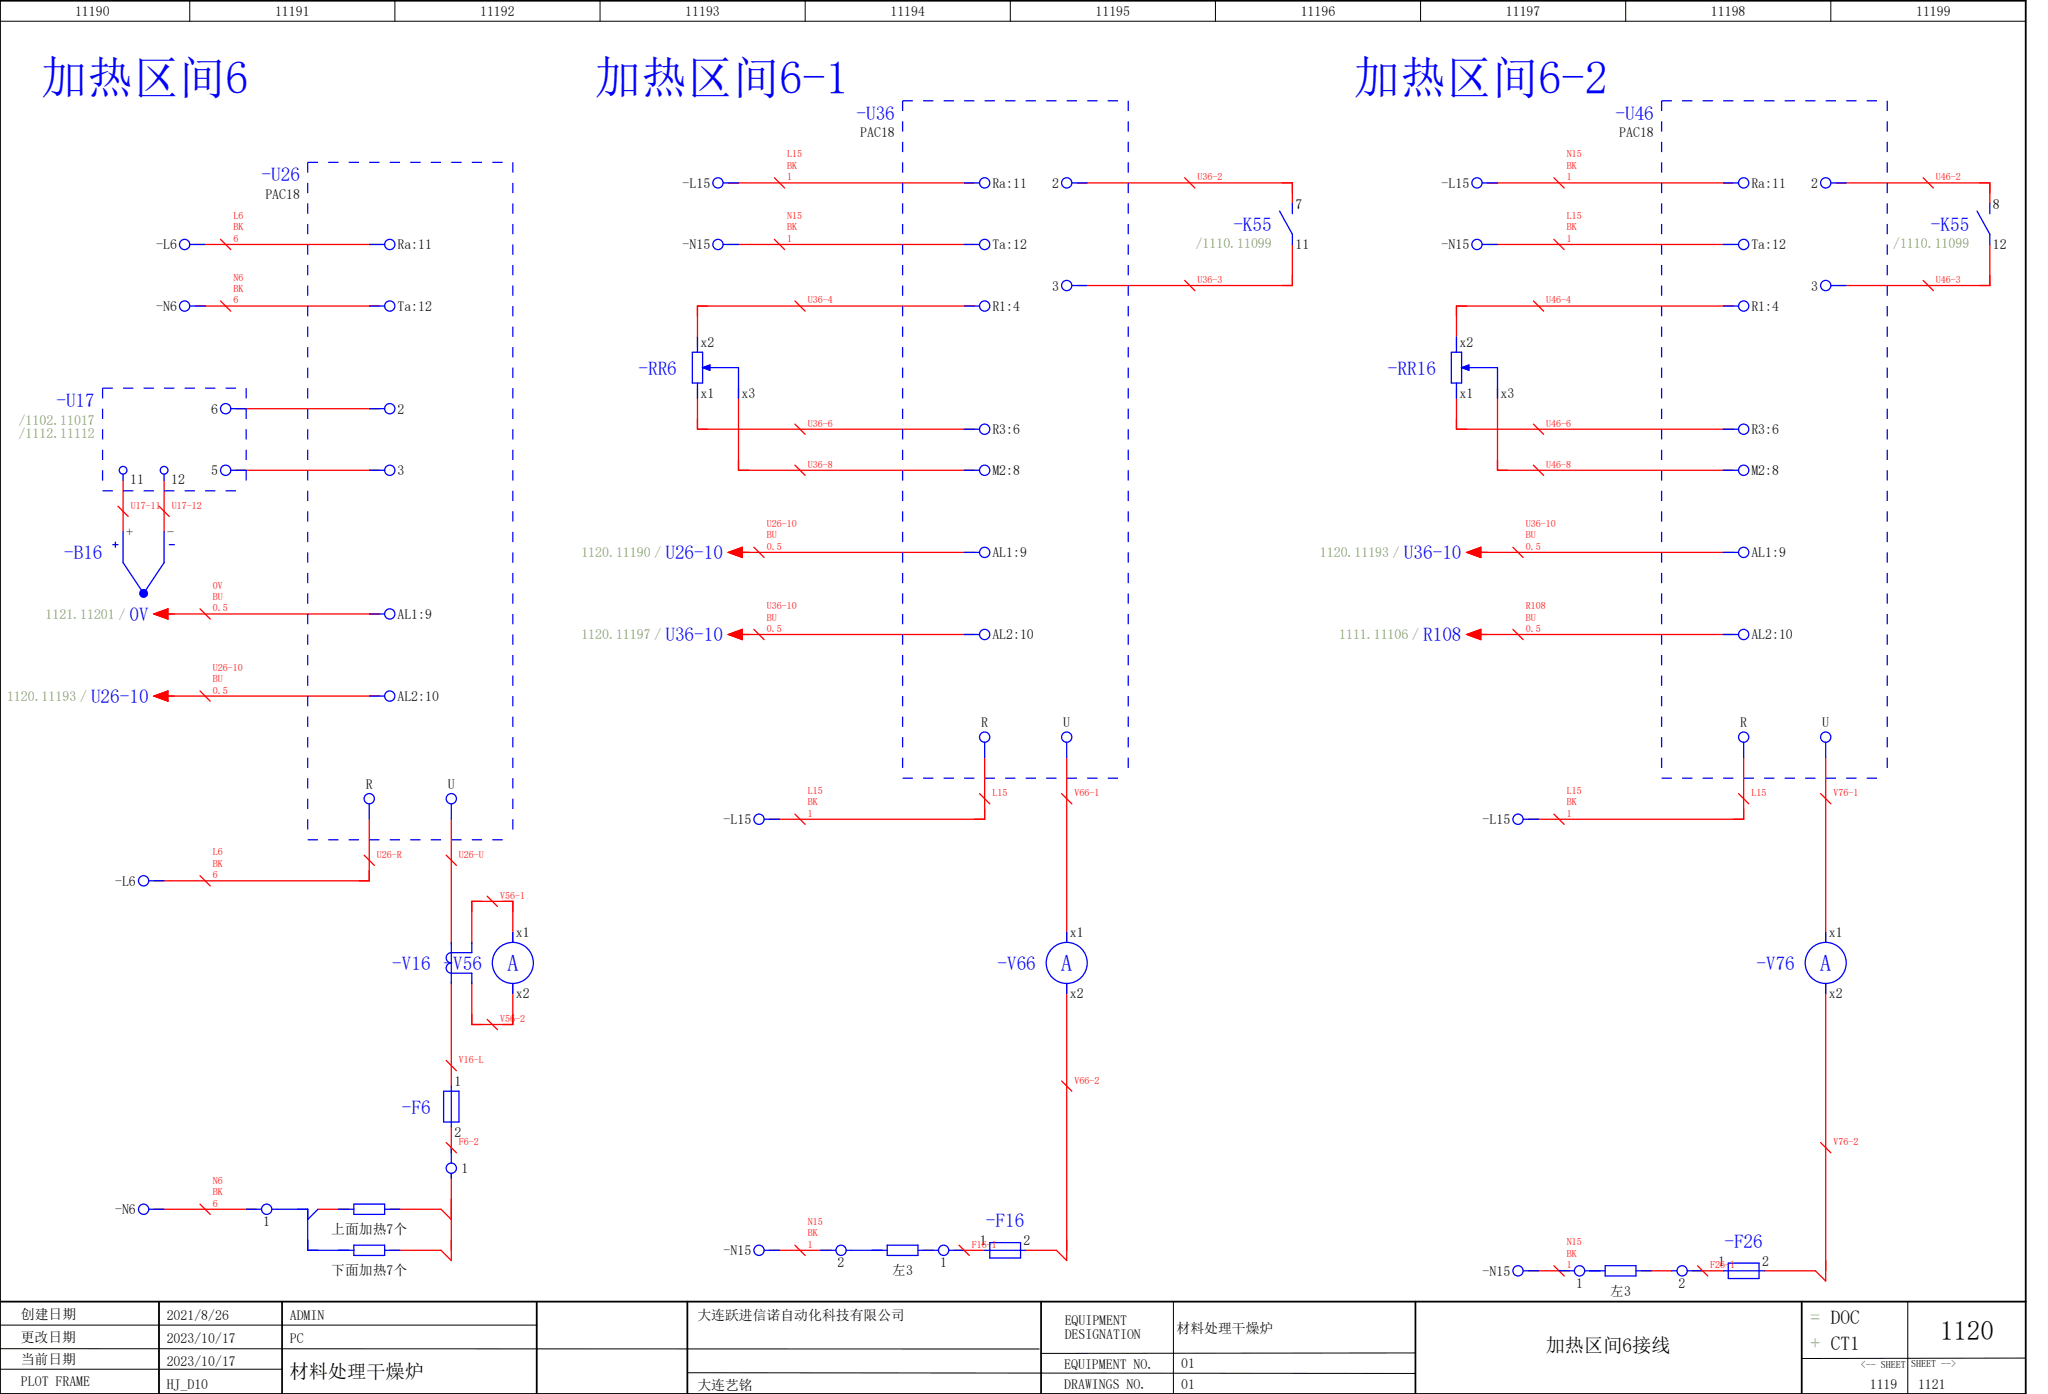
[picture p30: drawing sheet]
<svg xmlns="http://www.w3.org/2000/svg" width="399mm" height="272mm" viewBox="0 0 399 272" stroke-linecap="round" stroke-linejoin="round" font-family="sans-serif">
<defs><g id="words">
<g font-size="9" fill="#00f">
<text x="8" y="18.4">加热区间6</text>
<text x="116" y="18.4">加热区间6-1</text>
<text x="264" y="18.4">加热区间6-2</text>
</g>
<text font-size="5.3" x="378.3" y="261">1120</text>
<g font-size="4.5" fill="#00f">
<text x="98.9" y="189.3">A</text>
<text x="206.9" y="189.3">A</text>
<text x="354.9" y="189.3">A</text>
</g>
<g font-size="3.7" fill="#00f">
<text x="167" y="23.4">-U36</text>
<text x="315" y="23.4">-U46</text>
<text x="51" y="35.4">-U26</text>
<text x="240.5" y="45">-K55</text>
<text x="376.5" y="45">-K55</text>
<text x="124.5" y="73">-RR6</text>
<text x="270.6" y="73">-RR16</text>
<text x="11" y="79.4">-U17</text>
<text x="12.5" y="109">-B16</text>
<text x="129.7" y="109">U26-10</text>
<text x="273.7" y="109">U36-10</text>
<text x="25.2" y="121">0V</text>
<text x="129.7" y="125">U36-10</text>
<text x="277.5" y="125">R108</text>
<text x="17.8" y="137">U26-10</text>
<text x="76.5" y="189">-V16 -V56</text>
<text x="194.5" y="189">-V66</text>
<text x="342.5" y="189">-V76</text>
<text x="78.4" y="217">-F6</text>
<text x="192.3" y="239.1">-F16</text>
<text x="336.3" y="243.1">-F26</text>
</g>
<g font-size="3.7" fill="#7ca552">
<text x="353.1" y="258">= DOC</text>
<text x="353.1" y="263">+ CT1</text>
</g>
<g font-size="3.7">
<text x="301.4" y="263.5">加热区间6接线</text>
<text x="56.4" y="268.5">材料处理干燥炉</text>
</g>
<g font-size="2.7">
<text x="14.6" y="3.1">11190</text>
<text x="53.6" y="3.1">11191</text>
<text x="93.6" y="3.1">11192</text>
<text x="133.6" y="3.1">11193</text>
<text x="173.6" y="3.1">11194</text>
<text x="213.6" y="3.1">11195</text>
<text x="253.6" y="3.1">11196</text>
<text x="293.6" y="3.1">11197</text>
<text x="333.6" y="3.1">11198</text>
<text x="373.6" y="3.1">11199</text>
<text x="167.8" y="26.7">PAC18</text>
<text x="315.7" y="26.7">PAC18</text>
<text x="51.8" y="38.7">PAC18</text>
<text x="133.1" y="36.6">-L15</text>
<text x="193.5" y="36.6">Ra:11</text>
<text x="205.2" y="36.6">2</text>
<text x="252.6" y="40.7">7</text>
<text x="281.1" y="36.6">-L15</text>
<text x="341.5" y="36.6">Ra:11</text>
<text x="353.2" y="36.6">2</text>
<text x="388.6" y="40.7">8</text>
<text x="30.5" y="48.6">-L6</text>
<text x="77.5" y="48.6">Ra:11</text>
<text x="133.1" y="48.6">-N15</text>
<text x="193.5" y="48.6">Ta:12</text>
<text x="252.6" y="48.6">11</text>
<text x="281.1" y="48.6">-N15</text>
<text x="341.5" y="48.6">Ta:12</text>
<text x="388.6" y="48.6">12</text>
<text x="205.2" y="56.6">3</text>
<text x="353.2" y="56.6">3</text>
<text x="30.5" y="60.6">-N6</text>
<text x="77.5" y="60.6">Ta:12</text>
<text x="193.5" y="60.6">R1:4</text>
<text x="341.5" y="60.6">R1:4</text>
<text x="136.6" y="67.7">x2</text>
<text x="284.6" y="67.7">x2</text>
<text x="136.6" y="77.6">x1</text>
<text x="144.6" y="77.6">x3</text>
<text x="284.6" y="77.6">x1</text>
<text x="292.6" y="77.6">x3</text>
<text x="41.2" y="80.6">6</text>
<text x="77.5" y="80.6">2</text>
<text x="193.5" y="84.6">R3:6</text>
<text x="341.5" y="84.6">R3:6</text>
<text x="25.4" y="94.4">11</text>
<text x="33.4" y="94.4">12</text>
<text x="41.2" y="92.6">5</text>
<text x="77.5" y="92.6">3</text>
<text x="193.5" y="92.6">M2:8</text>
<text x="341.5" y="92.6">M2:8</text>
<text x="24.6" y="104.7">+</text>
<text x="32.6" y="104.7">-</text>
<text x="193.5" y="108.6">AL1:9</text>
<text x="341.5" y="108.6">AL1:9</text>
<text x="77.5" y="120.6">AL1:9</text>
<text x="193.5" y="124.6">AL2:10</text>
<text x="341.5" y="124.6">AL2:10</text>
<text x="77.5" y="136.6">AL2:10</text>
<text x="191.3" y="141.8">R</text>
<text x="207.3" y="141.8">U</text>
<text x="339.3" y="141.8">R</text>
<text x="355.3" y="141.8">U</text>
<text x="71.3" y="153.8">R</text>
<text x="87.3" y="153.8">U</text>
<text x="141.1" y="160.6">-L15</text>
<text x="289.1" y="160.6">-L15</text>
<text x="22.5" y="172.6">-L6</text>
<text x="100.6" y="182.7">x1</text>
<text x="208.6" y="182.7">x1</text>
<text x="356.6" y="182.7">x1</text>
<text x="100.6" y="194.6">x2</text>
<text x="208.6" y="194.6">x2</text>
<text x="356.6" y="194.6">x2</text>
<text x="88.6" y="211.7">1</text>
<text x="88.6" y="221.6">2</text>
<text x="90" y="228.6">1</text>
<text x="22.5" y="236.6">-N6</text>
<text x="51.3" y="239">1</text>
<text x="64.6" y="240.5">上面加热7个</text>
<text x="141.1" y="244.6">-N15</text>
<text x="191" y="242.7">1</text>
<text x="199.6" y="242.7">2</text>
<text x="64.6" y="248.5">下面加热7个</text>
<text x="163.3" y="247">2</text>
<text x="174" y="248.5">左3</text>
<text x="183.3" y="247">1</text>
<text x="289.1" y="248.6">-N15</text>
<text x="307.3" y="251">1</text>
<text x="327.3" y="251">2</text>
<text x="335" y="246.7">1</text>
<text x="343.6" y="246.7">2</text>
<text x="4.1" y="257.1">创建日期</text>
<text x="32.5" y="257.1">2021/8/26</text>
<text x="56.5" y="257.1">ADMIN</text>
<text x="136" y="257.3">大连跃进信诺自动化科技有限公司</text>
<text x="314" y="252.5">左3</text>
<text x="4" y="261.6">更改日期</text>
<text x="32.5" y="261.6">2023/10/17</text>
<text x="56.5" y="261.6">PC</text>
<text x="207.6" y="258.3">EQUIPMENT</text>
<text x="207.6" y="261">DESIGNATION</text>
<text x="229.4" y="259.7">材料处理干燥炉</text>
<text x="4.1" y="265.8">当前日期</text>
<text x="32.5" y="266.1">2023/10/17</text>
<text x="207.5" y="266.7">EQUIPMENT NO.</text>
<text x="230.3" y="266.6">01</text>
<text x="4.1" y="270.2">PLOT FRAME</text>
<text x="32.5" y="270.6">HJ_D10</text>
<text x="136" y="270.8">大连艺铭</text>
<text x="207.5" y="270.6">DRAWINGS NO.</text>
<text x="230.3" y="270.6">01</text>
<text x="364.6" y="270.6">1119</text>
<text x="374" y="270.6">1121</text>
</g>
<g font-size="2.7" fill="#7ca552">
<text x="233.2" y="48.3">/1110.11099</text>
<text x="369.2" y="48.3">/1110.11099</text>
<text x="3.7" y="82.7">/1102.11017</text>
<text x="3.7" y="85.4">/1112.11112</text>
<text x="113.4" y="108.6">1120.11190 /</text>
<text x="257.4" y="108.6">1120.11193 /</text>
<text x="8.9" y="120.6">1121.11201 /</text>
<text x="113.4" y="124.6">1120.11197 /</text>
<text x="261.1" y="124.6">1111.11106 /</text>
<text x="1.4" y="136.6">1120.11193 /</text>
</g>
<g font-size="2" fill="#f00">
<text x="153.5" y="35.1">1</text>
<text x="153.5" y="32.9">BK</text>
<text x="153.5" y="30.7">L15</text>
<text x="233.5" y="35.1">U36-2</text>
<text x="305.5" y="35.1">1</text>
<text x="305.5" y="32.9">BK</text>
<text x="305.5" y="30.7">N15</text>
<text x="377.5" y="35.1">U46-2</text>
<text x="45.5" y="47.1">6</text>
<text x="45.5" y="44.9">BK</text>
<text x="45.5" y="42.7">L6</text>
<text x="153.5" y="47.1">1</text>
<text x="153.5" y="44.9">BK</text>
<text x="153.5" y="42.7">N15</text>
<text x="305.5" y="47.1">1</text>
<text x="305.5" y="44.9">BK</text>
<text x="305.5" y="42.7">L15</text>
<text x="45.5" y="59.1">6</text>
<text x="45.5" y="56.9">BK</text>
<text x="45.5" y="54.7">N6</text>
<text x="157.5" y="59.1">U36-4</text>
<text x="233.5" y="55.1">U36-3</text>
<text x="301.5" y="59.1">U46-4</text>
<text x="377.5" y="55.1">U46-3</text>
<text x="157.5" y="83.1">U36-6</text>
<text x="301.5" y="83.1">U46-6</text>
<text x="157.5" y="91.1">U36-8</text>
<text x="301.5" y="91.1">U46-8</text>
<text x="25.5" y="99.1">U17-11</text>
<text x="33.5" y="99.1">U17-12</text>
<text x="149.5" y="107.1">0.5</text>
<text x="149.5" y="104.9">BU</text>
<text x="149.5" y="102.7">U26-10</text>
<text x="297.5" y="107.1">0.5</text>
<text x="297.5" y="104.9">BU</text>
<text x="297.5" y="102.7">U36-10</text>
<text x="41.5" y="119.1">0.5</text>
<text x="41.5" y="116.9">BU</text>
<text x="41.5" y="114.7">0V</text>
<text x="149.5" y="118.7">U36-10</text>
<text x="297.5" y="118.7">R108</text>
<text x="149.5" y="123.1">0.5</text>
<text x="149.5" y="120.9">BU</text>
<text x="297.5" y="123.1">0.5</text>
<text x="297.5" y="120.9">BU</text>
<text x="41.5" y="130.7">U26-10</text>
<text x="41.5" y="135.1">0.5</text>
<text x="41.5" y="132.9">BU</text>
<text x="157.5" y="154.7">L15</text>
<text x="193.5" y="155.1">L15</text>
<text x="209.5" y="155.1">V66-1</text>
<text x="305.5" y="154.7">L15</text>
<text x="341.5" y="155.1">L15</text>
<text x="357.5" y="155.1">V76-1</text>
<text x="157.5" y="159.1">1</text>
<text x="157.5" y="156.9">BK</text>
<text x="305.5" y="159.1">1</text>
<text x="305.5" y="156.9">BK</text>
<text x="41.5" y="166.7">L6</text>
<text x="73.5" y="167.1">U26-R</text>
<text x="89.5" y="167.1">U26-U</text>
<text x="41.5" y="171.1">6</text>
<text x="41.5" y="168.9">BK</text>
<text x="97.5" y="175.1">V56-1</text>
<text x="97.5" y="199.1">V56-2</text>
<text x="89.5" y="207.1">V16-L</text>
<text x="209.5" y="211.1">V66-2</text>
<text x="89.5" y="223.1">F6-2</text>
<text x="357.5" y="223.1">V76-2</text>
<text x="41.5" y="232.9">BK</text>
<text x="41.5" y="230.7">N6</text>
<text x="41.5" y="235.1">6</text>
<text x="157.5" y="238.7">N15</text>
<text x="157.5" y="243.1">1</text>
<text x="157.5" y="240.9">BK</text>
<text x="189.5" y="243.1">F16-1</text>
<text x="305.5" y="244.9">BK</text>
<text x="305.5" y="242.7">N15</text>
<text x="305.5" y="247.1">1</text>
<text x="333.5" y="247.1">F26-1</text>
</g>
<g font-size="2">
<text x="362.9" y="266.6">&lt;-- SHEET</text>
<text x="372.7" y="266.4">SHEET --&gt;</text>
</g>
</g></defs>
<path d="M0 .1h395v271.5h-395zM0 253.6h395M31 253.6v18M55 253.6v18M104.7 253.7v18M134 253.6v18M203 253.6v18M276 253.6v18M351.3 253.6v18" fill="none" stroke="#000" stroke-width=".35"/>
<g fill="none" stroke="#000" stroke-width=".19">
<path d="M0 4.1h395M37 .1v4M77 .1v4M117 .1v4M157 .1v4M197 .1v4M237 .1v4M277 .1v4M317 .1v4M357 .1v4M0 258.2h104.8M228.8 253.6v18"/>
<path d="M372 253.6v18M0 262.8l202.6 .1M0 266.8h55M134.1 267.5l141.9 .1M276 263.6l-73 .1M395 264.6l-43.7 .1"/>
</g>
<g fill="none" stroke="#f00" stroke-width=".25">
<path d="M142 35.6h48M151 34.6l2 2M210 35.6h42v4M231 34.6l2 2M290 35.6h48M303 34.6l2 2M358 35.6h30v4M375 34.6l2 2M38 59.6h36M38 47.6h36M43 46.6l2 2M43 58.6l2 2"/>
<path d="M142 47.6h48M151 46.6l2 2M155 58.6l2 2M190 59.6h-54v8M231 54.6l2 2M252 47.6v8h-42M290 47.6h48M299 58.6l2 2M303 46.6l2 2M338 59.6h-54v8M375 54.6l2 2M388 47.6v8h-30"/>
<path d="M46 79.6h28M136 75.6v8h54M144 75.6v16h46M284 75.6v8h54M292 75.6v16h46M24 93.6v10M32 93.6v10M46 91.6h28M155 82.6l2 2M155 90.6l2 2M299 82.6l2 2M299 90.6l2 2"/>
<path d="M32 119.6h42M39 118.6l2 2M144 107.6h46M147 106.6l2 2M288 107.6h50M295 106.6l2 2M32 135.6h42M39 134.6l2 2M144 123.6h46M147 122.6l2 2M288 123.6h50M295 122.6l2 2"/>
<path d="M72 159.6v12h-42M88 159.6v24.3M155 158.6l2 2M191 154.6l2 2M192 147.6v12h-42M207 154.6l2 2M208 147.6v36M303 158.6l2 2M339 154.6l2 2M340 147.6v12h-42M355 154.6l2 2M356 147.6v36"/>
<path d="M39 170.6l2 2M71 166.6l2 2M87 166.6l2 2M95 174.6l2 2M88 191.4v20.2M92 191.4v8.2h8v-8M95 198.6l2 2M100 183.6v-8h-8v8.3M208 191.6v54l-2-2h-6M356 191.6v58l-2-2h-10M87 206.6l2 2M88 219.6v5"/>
<path d="M207 210.6l2 2M30 235.6h20M39 234.6l2 2M62 235.6h6M76 235.6h10l2 2M87 222.6l2 2M88 228.6v17l-2-2h-10M355 222.6l2 2M150 243.6h12M155 242.6l2 2M180 243.6h2M186 243.6h6"/>
<path d="M187 242.6l2 2M298 247.6h8M303 246.6l2 2M320 247.6h6M330 247.6h6M331 246.6l2 2"/>
</g>
<g fill="none" stroke="#00f" stroke-width=".25">
<path d="M141 35.6h3M188 35.6h3M209 35.6h3M252 39.6v2M289 35.6h3M336 35.6h3M357 35.6h3M388 39.6v2M37 47.6h3M37 59.6h3M72 47.6h3M72 59.6h3"/>
<path d="M141 47.6h3M188 47.6h3M188 59.6h3M209 55.6h3M249.5 41.1l2.5 4.5v2M289 47.6h3M336 47.6h3M336 59.6h3M357 55.6h3M385.5 41.1l2.5 4.5v2M45 79.6h3M72 79.6h3"/>
<path d="M135 68.6h2v6h-2zM136 65.6v3M136 74.6v3M137 71.6h.1M137 71.6l1.4-.5v1zM137 71.6h7v6M283 68.6h2v6h-2zM284 65.6v3M284 74.6v3M285 71.6h.1M285 71.6h7v6M285 71.6l1.4-.5v1z"/>
<path d="M45 91.6h3M72 91.6h3M188 91.6h3M188 83.6h3M336 91.6h3M336 83.6h3M32 103.6v6M33 106.1h1M72 119.6h3M188 107.6h3M336 107.6h3M72 135.6h3"/>
<path d="M188 123.6h3M336 123.6h3M72 156.6v3M88 156.6v3M149 159.6h3M192 144.6v3M208 144.6v3M297 159.6h3M340 144.6v3M356 144.6v3M29 171.6h3M88 183.6v8"/>
<path d="M92 183.6v2h-4a1 1 0 0 0-1 1 1 1 0 0 0 1 1 1 1 0 0 0-1 1 1 1 0 0 0 1 1h4v2M100 181.6v2M100 191.6v2M208 181.6v2M208 191.6v2M356 181.6v2M356 191.6v2M86.5 212.6h3v6h-3zM88 211.6v8M29 235.6h3M48 235.6h3M53 235.6h7v8h9"/>
<path d="M62 235.6l-2 2M66 235.6h3M69 234.6h6v2h-6zM75 235.6h3M88 223.6v3M88 228.6v1M69 242.6h6v2h-6zM75 243.6h3M149 243.6h3M160 243.6h3M165 243.6h8M173 242.6h6v2h-6z"/>
<path d="M179 243.6h4M185 243.6h3M192 243.6h8M193 242.1h6v3h-6zM297 247.6h3M304 247.6h3M309 247.6h4M313 246.6h6v2h-6zM319 247.6h3M326 247.6h1M329 247.6h3M336 247.6h8"/>
<path d="M337 246.1h6v3h-6z"/>
<circle cx="140" cy="35.6" r="1"/>
<circle cx="192" cy="35.6" r="1"/>
<circle cx="208" cy="35.6" r="1"/>
<circle cx="288" cy="35.6" r="1"/>
<circle cx="340" cy="35.6" r="1"/>
<circle cx="356" cy="35.6" r="1"/>
<circle cx="36" cy="59.6" r="1"/>
<circle cx="36" cy="47.6" r="1"/>
<circle cx="76" cy="59.6" r="1"/>
<circle cx="76" cy="47.6" r="1"/>
<circle cx="140" cy="47.6" r="1"/>
<circle cx="192" cy="59.6" r="1"/>
<circle cx="192" cy="47.6" r="1"/>
<circle cx="208" cy="55.6" r="1"/>
<circle cx="288" cy="47.6" r="1"/>
<circle cx="340" cy="59.6" r="1"/>
<circle cx="340" cy="47.6" r="1"/>
<circle cx="356" cy="55.6" r="1"/>
<circle cx="44" cy="79.6" r="1"/>
<circle cx="76" cy="79.6" r="1"/>
<circle cx="44" cy="91.6" r="1"/>
<circle cx="76" cy="91.6" r="1"/>
<circle cx="192" cy="83.6" r="1"/>
<circle cx="192" cy="91.6" r="1"/>
<circle cx="340" cy="83.6" r="1"/>
<circle cx="340" cy="91.6" r="1"/>
<circle cx="76" cy="119.6" r="1"/>
<circle cx="192" cy="107.6" r="1"/>
<circle cx="340" cy="107.6" r="1"/>
<circle cx="76" cy="135.6" r="1"/>
<circle cx="192" cy="123.6" r="1"/>
<circle cx="340" cy="123.6" r="1"/>
<circle cx="72" cy="155.6" r="1"/>
<circle cx="88" cy="155.6" r="1"/>
<circle cx="148" cy="159.6" r="1"/>
<circle cx="192" cy="143.6" r="1"/>
<circle cx="208" cy="143.6" r="1"/>
<circle cx="296" cy="159.6" r="1"/>
<circle cx="340" cy="143.6" r="1"/>
<circle cx="356" cy="143.6" r="1"/>
<circle cx="28" cy="171.6" r="1"/>
<circle cx="100" cy="187.6" r="4"/>
<circle cx="208" cy="187.6" r="4"/>
<circle cx="356" cy="187.6" r="4"/>
<circle cx="28" cy="235.6" r="1"/>
<circle cx="52" cy="235.6" r="1"/>
<circle cx="88" cy="227.6" r="1"/>
<circle cx="148" cy="243.6" r="1"/>
<circle cx="164" cy="243.6" r="1"/>
<circle cx="184" cy="243.6" r="1"/>
<circle cx="296" cy="247.6" r="1"/>
<circle cx="308" cy="247.6" r="1"/>
<circle cx="328" cy="247.6" r="1"/>
</g>
<g fill="none" stroke="#00f" stroke-width=".25" stroke-dasharray="2 2" stroke-linecap="butt">
<path d="M176 19.6h44M176 19.6v132M220 19.6v132M324 19.6h44M324 19.6v132M368 19.6v132M60 31.6h40M60 31.6v132M100 31.6v132M20 75.6h28M20 75.6v20M48 75.6v20"/>
<path d="M20 95.6h28M176 151.6h44M324 151.6h44M60 163.6h40"/>
</g>
<g fill="#00f" stroke="#00f" stroke-width=".19">
<path d="M137 71.6l1.4-.5v1z"/>
<path d="M285 71.6l1.4-.5v1z"/>
</g>
<circle cx="28" cy="115.6" r=".88" fill="#00f"/>
<g fill="none" stroke="#00f" stroke-width=".25">
<path d="M24 92.4v1.2M32 92.4v1.2M22 106.1h1M22.5 105.6v1M24 103.6v6l4 6 4-6"/>
<circle cx="24" cy="91.6" r=".75"/>
<circle cx="32" cy="91.6" r=".75"/>
</g>
<g fill="none" stroke="#f00" stroke-width=".25">
<path d="M23 98.6l2 2M31 98.6l2 2M30 119.6l2.7-1v2zM32.7 119.6h1.3M142 107.6l2.8-1v2zM144.8 107.6h1.2M286 107.6l2.8-1v2zM288.8 107.6h1.2M30 135.6l2.7-1v2zM32.7 135.6h1.3M142 123.6l2.8-1v2zM144.8 123.6h1.2"/>
<path d="M286 123.6l2.8-1v2zM288.8 123.6h1.2"/>
</g>
<g fill="#f00" stroke="#f00" stroke-width=".19">
<path d="M30 119.6l2.7-1v2z"/>
<path d="M286 123.6l2.8-1v2z"/>
<path d="M30 135.6l2.7-1v2z"/>
<path d="M142 107.6l2.8-1v2z"/>
<path d="M142 123.6l2.8-1v2z"/>
<path d="M286 107.6l2.8-1v2z"/>
</g>
<use href="#words"/>
</svg>
